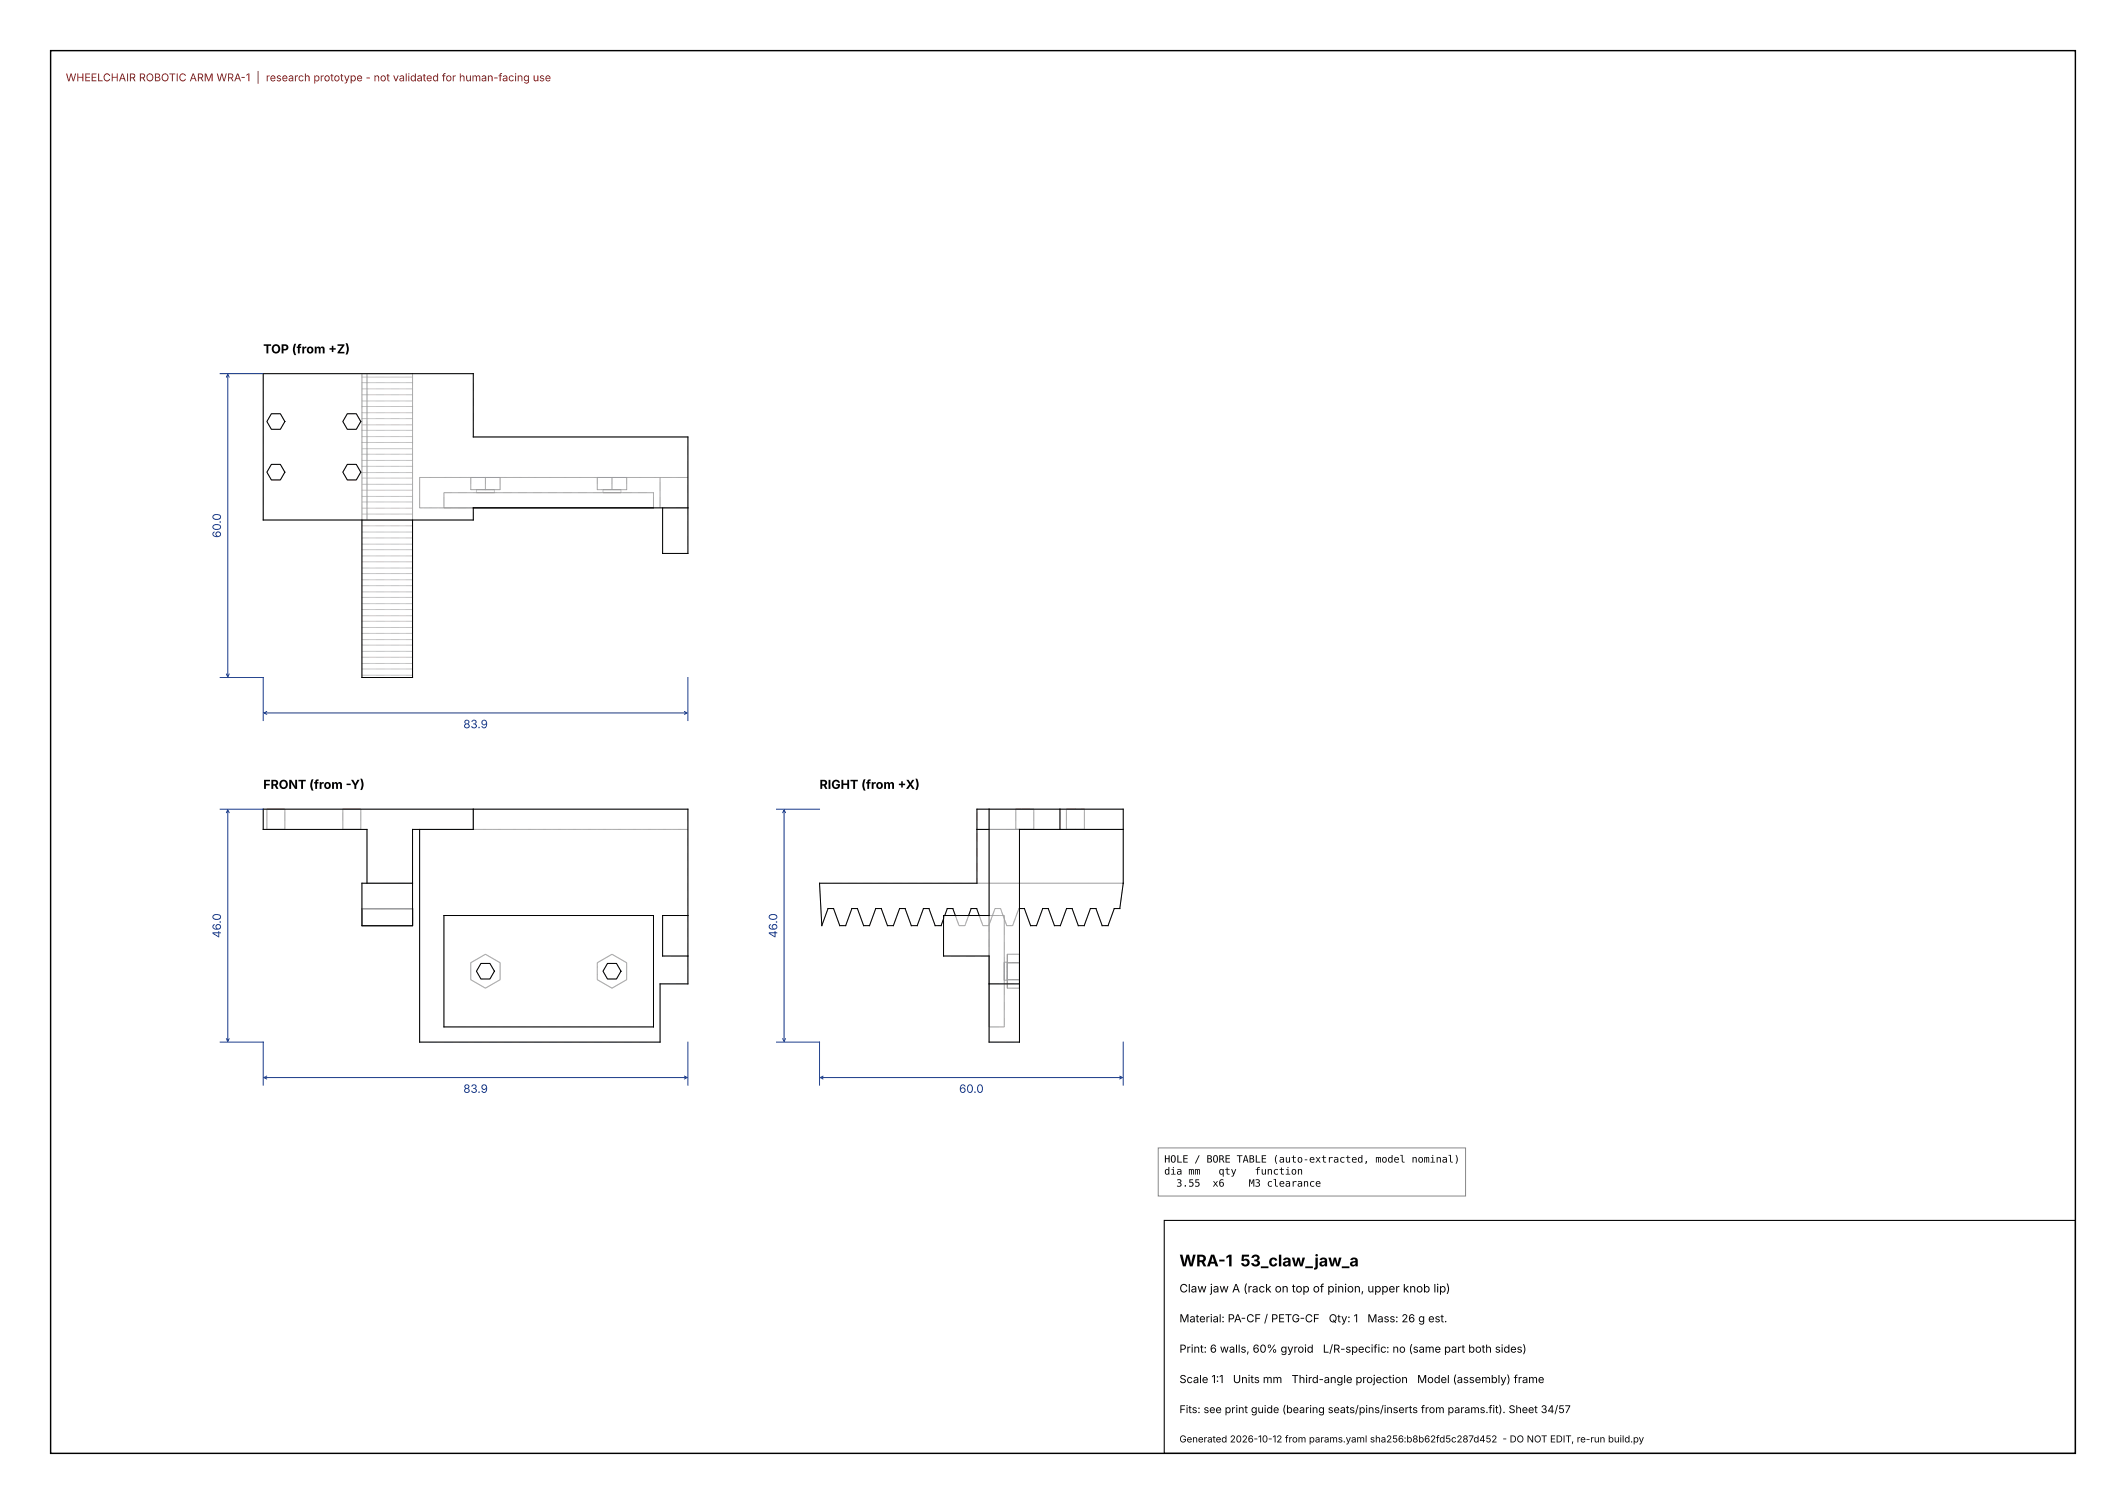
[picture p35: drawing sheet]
<svg xmlns="http://www.w3.org/2000/svg" width="420mm" height="297mm" viewBox="0 0 420 297" stroke-linecap="round" stroke-linejoin="round" font-family="sans-serif">
<defs><g id="words">
<text font-size="3.2" x="233" y="250.1">WRA-1 53_claw_jaw_a</text>
<g font-size="2.5">
<text x="52" y="69.8">TOP (from +Z)</text>
<text x="52" y="155.8">FRONT (from -Y)</text>
<text x="161.9" y="155.8">RIGHT (from +X)</text>
</g>
<g font-size="2.3" fill="#1a3b8a">
<text x="43.6" y="106.2" transform="rotate(-90 43.6 106.2)">60.0</text>
<text x="91.5" y="143.8">83.9</text>
<text x="43.6" y="185.2" transform="rotate(-90 43.6 185.2)">46.0</text>
<text x="153.5" y="185.2" transform="rotate(-90 153.5 185.2)">46.0</text>
<text x="91.5" y="215.8">83.9</text>
<text x="189.5" y="215.8">60.0</text>
</g>
<text font-size="2.3" x="233" y="255.2">Claw jaw A (rack on top of pinion, upper knob lip)</text>
<g font-size="2.2">
<text x="233" y="261.1">Material: PA-CF / PETG-CF</text>
<text x="262.5" y="261.1">Qty: 1</text>
<text x="270.1" y="261.1">Mass: 26 g est.</text>
<text x="233" y="267.1">Print: 6 walls, 60% gyroid</text>
<text x="261.3" y="267.1">L/R-specific: no (same part both sides)</text>
<text x="233" y="273.1">Scale 1:1</text>
<text x="243.6" y="273.1">Units mm</text>
<text x="255.2" y="273.1">Third-angle projection</text>
<text x="280" y="273.1">Model (assembly) frame</text>
</g>
<text font-size="2.1" fill="#a01010" x="13" y="16.1">WHEELCHAIR ROBOTIC ARM WRA-1 | research prototype - not validated for human-facing use</text>
<text font-size="2.1" x="233" y="279.1">Fits: see print guide (bearing seats/pins/inserts from params.fit). Sheet 34/57</text>
<g font-size="2">
<text x="230" y="229.6">HOLE / BORE TABLE (auto-extracted, model nominal)</text>
<text x="230" y="231.9">dia mm</text>
<text x="240.7" y="231.9">qty</text>
<text x="247.9" y="231.9">function</text>
<text x="232.4" y="234.3">3.55</text>
<text x="239.5" y="234.3">x6</text>
<text x="246.7" y="234.3">M3 clearance</text>
</g>
<text font-size="1.9" x="233" y="284.8">Generated 2026-10-12 from params.yaml sha256:b8b62fd5c287d452 - DO NOT EDIT, re-run build.py</text>
</g></defs>
<path d="M10 10h400v277h-400z" fill="none" stroke="#000" stroke-width=".28"/>
<path d="M230 241h180v46h-180z" fill="none" stroke="#000" stroke-width=".21"/>
<g fill="none" stroke="#9a9a9a" stroke-width=".2">
<path d="M71.5 73.8v60M71.5 74.5h10M71.5 79.2h10M71.5 78h10M71.5 76.8h10M71.5 75.6h10M72.5 73.8v28.9M81.5 73.8v60M53.6 91.7h1.8l.9 1.5-.9 1.6h-1.8l-.9-1.6zM53.6 81.7h1.8l.9 1.5-.9 1.6h-1.8l-.9-1.6zM68.6 91.7h1.8l.9 1.5-.9 1.6h-1.8l-.9-1.6zM68.6 81.7h1.8l.9 1.5-.9 1.6h-1.8l-.9-1.6z"/>
<path d="M71.5 99.1h10M71.5 98h10M71.5 96.8h10M71.5 95.6h10M71.5 94.4h10M71.5 93.3h10M71.5 92.1h10M71.5 90.9h10M71.5 89.7h10M71.5 88.6h10M71.5 87.4h10M71.5 86.2h10"/>
<path d="M71.5 85h10M71.5 83.9h10M71.5 82.7h10M71.5 81.5h10M71.5 80.3h10M93 94.3v2.4h5.8v-2.4M94.1 96.7h3.6v.6h-3.6zM95.9 94.3v2.4M118 94.3v2.4h5.8v-2.4M119.1 96.7h3.6v.6h-3.6zM120.9 94.3v2.4M130.4 94.3v6"/>
<path d="M135.9 94.3h-53v6h53M71.5 119.2h10M71.5 118h10M71.5 116.9h10M71.5 115.7h10M71.5 114.5h10M71.5 113.3h10M71.5 112.2h10M71.5 110.9h10M71.5 109.8h10M71.5 108.5h10M71.5 107.5h10"/>
<path d="M71.5 106.2h10M71.5 105.1h10M71.5 103.8h10M71.5 102.7h10M71.5 101.5h10M71.5 100.4h10M87.7 100.3v-3h41.4v3M93.5 100.3v2.4h-41.5v-28.9h41.5v12.5h42.4v23h-5v-9M71.5 133.3h10M71.5 132.1h10M71.5 131h10M71.5 129.8h10"/>
<path d="M71.5 128.6h10M71.5 127.4h10M71.5 126.3h10M71.5 125.1h10M71.5 123.9h10M71.5 122.7h10M71.5 121.6h10M71.5 120.4h10M52.7 159.8h3.6v4h-3.6zM67.7 159.8h3.6v4h-3.6zM93.5 159.8v4M195.4 159.8v46h6v-42"/>
<path d="M200.7 159.8h3.5M200.7 159.8v4M204.2 159.8v4M209.4 159.8v4M210.7 159.8h3.5M210.7 159.8v4M214.2 159.8v4M71.5 179.4h10M82.9 163.8v42h47.5v-11.5h5.5v-34.5h-83.9v4h20.5v10.6h9M135.9 163.8h-54.4v19h-10v-8.4h10M161.9 174.4h60l-.7 5h-1.1l-1.2 3.4h-1.2l-1.2-3.4h-1.1l-1.2 3.4h-1.2l-1.2-3.4h-1.1l-1.2 3.4h-1.2l-1.2-3.4h-1.1l-1.2 3.4h-1.2l-1.2-3.4h-1.1l-1.2 3.4h-1.2l-1.2-3.4h-1.1l-1.3 3.4h-1.1l-1.3-3.4h-1l-1.3 3.4h-1.1l-1.3-3.4h-1.1l-1.2 3.4h-1.2l-1.2-3.4h-1.1l-1.2 3.4h-1.2l-1.2-3.4h-1.1l-1.2 3.4h-1.2l-1.2-3.4h-1.1l-1.2 3.4h-1.2l-1.2-3.4h-1.1l-1.2 3.4h-1.2l-1.2-3.4h-1.1l-1.2 3.4zM193 174.4v-14.6h28.9v14.6"/>
<path d="M193 163.8h28.9M200.7 163.8h3.5M210.7 163.8h3.5M221.9 174.4h.1M87.7 180.8h41.4v22h-41.4zM93 190.1l2.9-1.7 2.9 1.7v3.4l-2.9 1.6-2.9-1.6zM95 190.3h1.8l.9 1.5-.9 1.5h-1.8l-.9-1.5zM118 190.1l2.9-1.7 2.9 1.7v3.4l-2.9 1.6-2.9-1.6zM120 190.3h1.8l.9 1.5-.9 1.5h-1.8l-.9-1.5zM135.9 180.8h-5v8h5M195.4 188.8h-9v-8h12v22h-3M195.4 194.3h6"/>
<path d="M198.4 190v3.6M198.4 193.6h.6M198.4 190h.6M199 190v3.6M199 193.5h2.4M199 190.1h2.4M201.4 188.4h-2.4v6.7h2.4"/>
</g>
<g fill="none" stroke="#000" stroke-width=".2">
<path d="M53.6 91.7h1.8l.9 1.5-.9 1.6h-1.8l-.9-1.6zM53.6 81.7h1.8l.9 1.5-.9 1.6h-1.8l-.9-1.6zM68.6 91.7h1.8l.9 1.5-.9 1.6h-1.8l-.9-1.6zM68.6 81.7h1.8l.9 1.5-.9 1.6h-1.8l-.9-1.6zM71.5 102.7v31.1h10v-31.1M130.9 100.3v9h5v-23h-42.4v-12.5h-41.5v28.9h41.5v-2.4h42.4M93.5 159.8v4h-12v19h-10v-8.4h10M195.4 159.8v21h-9v8h9v17h6v-42h20.5M209.4 159.8v4M82.9 163.8v42h47.5v-11.5h5.5v-34.5h-83.9v4h20.5v10.6M193 163.8h2.4M221.9 174.4l-.7 5h-1.1l-1.2 3.4h-1.2l-1.2-3.4h-1.1l-1.2 3.4h-1.2l-1.2-3.4h-1.1l-1.2 3.4h-1.2l-1.2-3.4h-1.1l-1.2 3.4h-1.2l-1.2-3.4h-1"/>
<path d="M221.9 174.4h.1M221.9 174.4v-14.6h-28.9v14.6h-31.1l.5 8.4 1.2-3.4h1.1l1.2 3.4h1.2l1.2-3.4h1.1l1.2 3.4h1.2l1.2-3.4h1.1l1.2 3.4h1.2l1.2-3.4h1.1l1.2 3.4h1.2l1.2-3.4h1.1l1.2 3.4h1.2l.5-1.3M87.7 180.8h41.4v22h-41.4zM95 190.3h1.8l.9 1.5-.9 1.5h-1.8l-.9-1.5zM120 190.3h1.8l.9 1.5-.9 1.5h-1.8l-.9-1.5zM135.9 180.8h-5v8h5M186.6 180.8l.5-1.4h1.1l.5 1.4M191.4 180.8l.5-1.4h1l.5 1.4M195.4 194.3h6"/>
</g>
<g fill="none" stroke="#1a3b8a" stroke-width=".2">
<path d="M43.5 73.8h8.5M44.7 74.5l.3-.6 .3 .6M45 73.9v59.8M43.5 133.8h8.5v8.5M44.7 133.1l.3 .6 .3-.6M135.9 133.8v8.5M43.5 159.8h8.5M45 159.9v45.8M52.1 140.8h83.7M52.7 140.5l-.6 .3 .6 .3M135.2 140.5l.6 .3-.6 .3M153.4 159.8h8.5"/>
<path d="M154.9 159.9v45.8M44.7 160.5l.3-.6 .3 .6M154.6 160.5l.3-.6 .3 .6M43.5 205.8h8.5v8.5M44.7 205.1l.3 .6 .3-.6M52.1 212.8h83.7M52.7 212.5l-.6 .3 .6 .3M135.2 212.5l.6 .3-.6 .3M135.9 205.8v8.5M153.4 205.8h8.5v8.5M154.6 205.1l.3 .6 .3-.6M162 212.8h59.8"/>
<path d="M162.6 212.5l-.6 .3 .6 .3M221.2 212.5l.6 .3-.6 .3M221.9 205.8v8.5"/>
</g>
<path d="M228.8 226.7h60.7v9.5h-60.7z" fill="#fff" stroke="#888" stroke-width=".2"/>
<use href="#words"/>
</svg>
